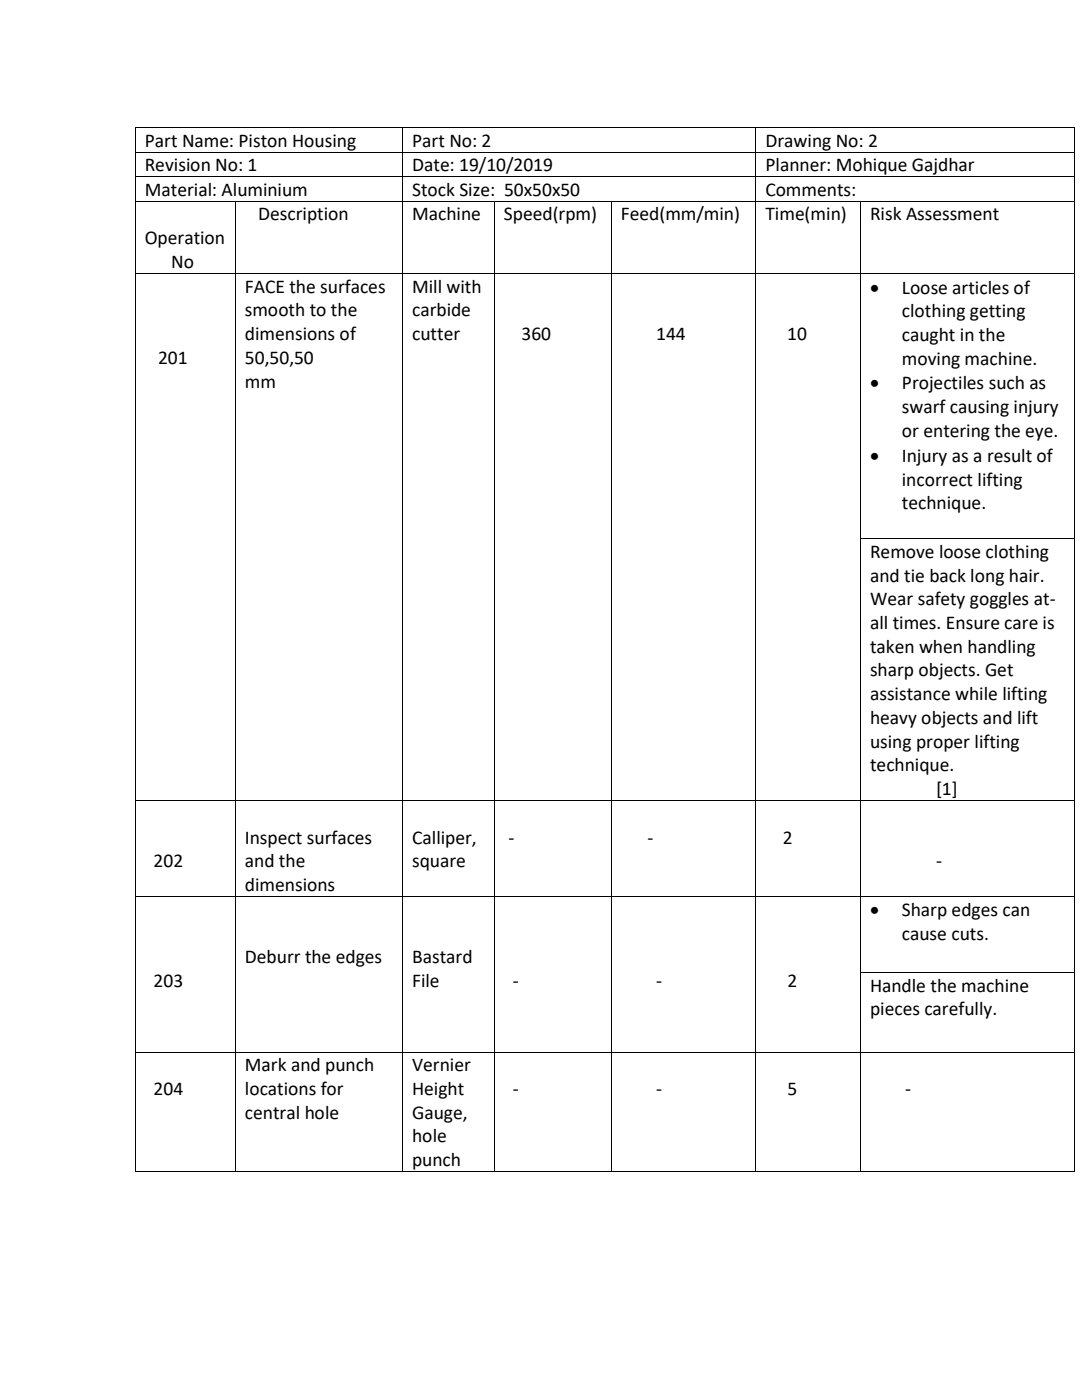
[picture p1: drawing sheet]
<svg xmlns="http://www.w3.org/2000/svg" width="216mm" height="279mm" viewBox="0 0 216 279" stroke-linecap="round" stroke-linejoin="round" font-family="sans-serif">
<defs><g id="words">
<g font-size="3.9">
<text x="28.9" y="29.3">Part Name: Piston Housing</text>
<text x="82.2" y="29.3">Part No: 2</text>
<text x="152.7" y="29.3">Drawing No: 2</text>
<text x="28.9" y="34.2">Revision No: 1</text>
<text x="82.2" y="34.2">Date: 19/10/2019</text>
<text x="152.7" y="34.2">Planner: Mohique Gajdhar</text>
<text x="28.9" y="39.1">Material: Aluminium</text>
<text x="82.2" y="39.1">Stock Size: 50x50x50</text>
<text x="152.7" y="39.1">Comments:</text>
<text x="51.5" y="44">Description</text>
<text x="82.2" y="44">Machine</text>
<text x="100.6" y="44">Speed(rpm)</text>
<text x="123.9" y="44">Feed(mm/min)</text>
<text x="152.7" y="44">Time(min)</text>
<text x="173.6" y="44">Risk Assessment</text>
<text x="28.9" y="48.7">Operation</text>
<text x="34.2" y="53.5">No</text>
<text x="48.9" y="58.4">FACE the surfaces</text>
<text x="82.2" y="58.4">Mill with</text>
<text x="173.6" y="58.6">•</text>
<text x="180" y="58.6">Loose articles of</text>
<text x="48.9" y="63.1">smooth to the</text>
<text x="82.2" y="63.1">carbide</text>
<text x="180" y="63.3">clothing getting</text>
<text x="48.9" y="67.9">dimensions of</text>
<text x="82.2" y="67.9">cutter</text>
<text x="104.1" y="67.9">360</text>
<text x="130.9" y="67.9">144</text>
<text x="157.1" y="67.9">10</text>
<text x="180" y="68.1">caught in the</text>
<text x="31.5" y="72.6">201</text>
<text x="48.9" y="72.6">50,50,50</text>
<text x="48.9" y="77.4">mm</text>
<text x="173.6" y="77.7">•</text>
<text x="180" y="72.8">moving machine.</text>
<text x="180" y="77.7">Projectiles such as</text>
<text x="180" y="82.5">swarf causing injury</text>
<text x="180" y="87.2">or entering the eye.</text>
<text x="173.6" y="92.2">•</text>
<text x="180" y="92.2">Injury as a result of</text>
<text x="180" y="96.9">incorrect lifting</text>
<text x="180" y="101.7">technique.</text>
<text x="173.6" y="111.3">Remove loose clothing</text>
<text x="173.6" y="116.1">and tie back long hair.</text>
<text x="173.6" y="120.8">Wear safety goggles at-</text>
<text x="173.6" y="125.5">all times. Ensure care is</text>
<text x="173.6" y="130.2">taken when handling</text>
<text x="173.6" y="135">sharp objects. Get</text>
<text x="173.6" y="139.7">assistance while lifting</text>
<text x="173.6" y="144.5">heavy objects and lift</text>
<text x="173.6" y="149.2">using proper lifting</text>
<text x="173.6" y="153.9">technique.</text>
<text x="186.8" y="158.7">[1]</text>
<text x="30.7" y="173.1">202</text>
<text x="48.9" y="168.3">Inspect surfaces</text>
<text x="48.9" y="173.1">and the</text>
<text x="82.2" y="168.3">Calliper,</text>
<text x="82.2" y="173.1">square</text>
<text x="101.4" y="168.3">-</text>
<text x="129.2" y="168.3">-</text>
<text x="156.2" y="168.3">2</text>
<text x="186.8" y="173.1">-</text>
<text x="48.9" y="177.8">dimensions</text>
<text x="173.6" y="182.9">•</text>
<text x="180" y="182.9">Sharp edges can</text>
<text x="180" y="187.6">cause cuts.</text>
<text x="30.7" y="196.9">203</text>
<text x="48.9" y="192.2">Deburr the edges</text>
<text x="82.2" y="192.2">Bastard</text>
<text x="82.2" y="196.9">File</text>
<text x="102.3" y="196.9">-</text>
<text x="130.9" y="196.9">-</text>
<text x="157.1" y="196.9">2</text>
<text x="173.6" y="197.9">Handle the machine</text>
<text x="173.6" y="202.6">pieces carefully.</text>
<text x="48.9" y="213.8">Mark and punch</text>
<text x="82.2" y="213.8">Vernier</text>
<text x="30.7" y="218.5">204</text>
<text x="48.9" y="218.5">locations for</text>
<text x="82.2" y="218.5">Height</text>
<text x="102.3" y="218.5">-</text>
<text x="130.9" y="218.5">-</text>
<text x="157.1" y="218.5">5</text>
<text x="180.6" y="218.5">-</text>
<text x="48.9" y="223.3">central hole</text>
<text x="82.2" y="223.3">Gauge,</text>
<text x="82.2" y="228">hole</text>
<text x="82.2" y="232.7">punch</text>
</g>
</g></defs>
<g fill="#000">
<path d="M26.9 25.4h.2v.2h-.2z" fill-rule="evenodd"/>
<path d="M26.9 25.4h.2v.2h-.2z" fill-rule="evenodd"/>
<path d="M26.9 30.3h.2v.2h-.2z" fill-rule="evenodd"/>
<path d="M26.9 35.2h.2v.2h-.2z" fill-rule="evenodd"/>
<path d="M80.2 25.4h.2v.2h-.2z" fill-rule="evenodd"/>
<path d="M80.2 30.3h.2v.2h-.2z" fill-rule="evenodd"/>
<path d="M80.2 35.2h.2v.2h-.2z" fill-rule="evenodd"/>
<path d="M150.7 25.4h.2v.2h-.2z" fill-rule="evenodd"/>
<path d="M150.7 30.3h.2v.2h-.2z" fill-rule="evenodd"/>
<path d="M150.7 35.2h.2v.2h-.2z" fill-rule="evenodd"/>
<path d="M214.3 25.4h.2v.2h-.2z" fill-rule="evenodd"/>
<path d="M214.3 25.4h.2v.2h-.2z" fill-rule="evenodd"/>
<path d="M214.3 30.3h.2v.2h-.2z" fill-rule="evenodd"/>
<path d="M214.3 35.2h.2v.2h-.2z" fill-rule="evenodd"/>
<path d="M26.9 40.1h.2v.2h-.2z" fill-rule="evenodd"/>
<path d="M26.9 54.5h.2v.2h-.2z" fill-rule="evenodd"/>
<path d="M46.9 40.1h.1v.2h-.1z" fill-rule="evenodd"/>
<path d="M46.9 54.5h.1v.2h-.1z" fill-rule="evenodd"/>
<path d="M80.2 40.1h.2v.2h-.2z" fill-rule="evenodd"/>
<path d="M80.2 54.5h.2v.2h-.2z" fill-rule="evenodd"/>
<path d="M98.6 40.1h.1v.2h-.1z" fill-rule="evenodd"/>
<path d="M98.6 54.5h.1v.2h-.1z" fill-rule="evenodd"/>
<path d="M121.9 40.1h.2v.2h-.2z" fill-rule="evenodd"/>
<path d="M121.9 54.5h.2v.2h-.2z" fill-rule="evenodd"/>
<path d="M150.7 40.1h.2v.2h-.2z" fill-rule="evenodd"/>
<path d="M150.7 54.5h.2v.2h-.2z" fill-rule="evenodd"/>
<path d="M171.6 40.1h.2v.2h-.2z" fill-rule="evenodd"/>
<path d="M171.6 54.5h.2v.2h-.2z" fill-rule="evenodd"/>
<path d="M214.3 40.1h.2v.2h-.2z" fill-rule="evenodd"/>
<path d="M214.3 54.5h.2v.2h-.2z" fill-rule="evenodd"/>
<path d="M26.9 107.5h.2v.1h-.2z" fill-rule="evenodd"/>
<path d="M46.9 107.5h.1v.1h-.1z" fill-rule="evenodd"/>
<path d="M80.2 107.5h.2v.1h-.2z" fill-rule="evenodd"/>
<path d="M98.6 107.5h.1v.1h-.1z" fill-rule="evenodd"/>
<path d="M121.9 107.5h.2v.1h-.2z" fill-rule="evenodd"/>
<path d="M150.7 107.5h.2v.1h-.2z" fill-rule="evenodd"/>
<path d="M171.6 107.5h.2v.1h-.2z" fill-rule="evenodd"/>
<path d="M214.3 107.5h.2v.1h-.2z" fill-rule="evenodd"/>
<path d="M26.9 159.7h.2v.2h-.2z" fill-rule="evenodd"/>
<path d="M46.9 159.7h.1v.2h-.1z" fill-rule="evenodd"/>
<path d="M80.2 159.7h.2v.2h-.2z" fill-rule="evenodd"/>
<path d="M98.6 159.7h.1v.2h-.1z" fill-rule="evenodd"/>
<path d="M121.9 159.7h.2v.2h-.2z" fill-rule="evenodd"/>
<path d="M150.7 159.7h.2v.2h-.2z" fill-rule="evenodd"/>
<path d="M171.6 159.7h.2v.2h-.2z" fill-rule="evenodd"/>
<path d="M214.3 159.7h.2v.2h-.2z" fill-rule="evenodd"/>
<path d="M26.9 178.9h.2v.2h-.2z" fill-rule="evenodd"/>
<path d="M46.9 178.9h.1v.2h-.1z" fill-rule="evenodd"/>
<path d="M80.2 178.9h.2v.2h-.2z" fill-rule="evenodd"/>
<path d="M98.6 178.9h.1v.2h-.1z" fill-rule="evenodd"/>
<path d="M121.9 178.9h.2v.2h-.2z" fill-rule="evenodd"/>
<path d="M150.7 178.9h.2v.2h-.2z" fill-rule="evenodd"/>
<path d="M171.6 178.9h.2v.2h-.2z" fill-rule="evenodd"/>
<path d="M214.3 178.9h.2v.2h-.2z" fill-rule="evenodd"/>
<path d="M26.9 194h.2v.2h-.2z" fill-rule="evenodd"/>
<path d="M46.9 194h.1v.2h-.1z" fill-rule="evenodd"/>
<path d="M80.2 194h.2v.2h-.2z" fill-rule="evenodd"/>
<path d="M98.6 194h.1v.2h-.1z" fill-rule="evenodd"/>
<path d="M121.9 194h.2v.2h-.2z" fill-rule="evenodd"/>
<path d="M150.7 194h.2v.2h-.2z" fill-rule="evenodd"/>
<path d="M171.6 194h.2v.2h-.2z" fill-rule="evenodd"/>
<path d="M214.3 194h.2v.2h-.2z" fill-rule="evenodd"/>
<path d="M26.9 209.9h.2v.2h-.2z" fill-rule="evenodd"/>
<path d="M46.9 209.9h.1v.2h-.1z" fill-rule="evenodd"/>
<path d="M80.2 209.9h.2v.2h-.2z" fill-rule="evenodd"/>
<path d="M98.6 209.9h.1v.2h-.1z" fill-rule="evenodd"/>
<path d="M121.9 209.9h.2v.2h-.2z" fill-rule="evenodd"/>
<path d="M150.7 209.9h.2v.2h-.2z" fill-rule="evenodd"/>
<path d="M171.6 209.9h.2v.2h-.2z" fill-rule="evenodd"/>
<path d="M214.3 209.9h.2v.2h-.2z" fill-rule="evenodd"/>
<path d="M26.9 233.8h.2v.2h-.2z" fill-rule="evenodd"/>
<path d="M26.9 233.8h.2v.2h-.2z" fill-rule="evenodd"/>
<path d="M46.9 233.8h.1v.2h-.1z" fill-rule="evenodd"/>
<path d="M80.2 233.8h.2v.2h-.2z" fill-rule="evenodd"/>
<path d="M98.6 233.8h.1v.2h-.1z" fill-rule="evenodd"/>
<path d="M121.9 233.8h.2v.2h-.2z" fill-rule="evenodd"/>
<path d="M150.7 233.8h.2v.2h-.2z" fill-rule="evenodd"/>
<path d="M171.6 233.8h.2v.2h-.2z" fill-rule="evenodd"/>
<path d="M214.3 233.8h.2v.2h-.2z" fill-rule="evenodd"/>
<path d="M214.3 233.8h.2v.2h-.2z" fill-rule="evenodd"/>
</g>
<g fill="none" stroke="#000" stroke-width=".2">
<path d="M27 25.6v4.7M27 30.5v4.7M27 35.4v4.7M27.1 25.5h53.1M27.1 30.4h53.1M27.1 35.3h53.1M80.3 25.6v4.7M80.3 30.5v4.7M80.3 35.4v4.7M80.4 25.5h70.3M80.4 30.4h70.3M80.4 35.3h70.3"/>
<path d="M150.8 25.6v4.7M150.8 30.5v4.7M150.8 35.4v4.7M150.9 25.5h63.4M150.9 30.4h63.4M150.9 35.3h63.4M214.4 25.6v4.7M214.4 30.5v4.7M214.4 35.4v4.7M27 40.3v14.2M27 54.7v52.8M27.1 40.2h19.8"/>
<path d="M27.1 54.6h19.8M47 40.3v14.2M47 54.7v52.8M47 40.2h33.2M47 54.6h33.2M80.3 40.3v14.2M80.3 54.7v52.8M80.4 40.2h18.2M80.4 54.6h18.2M98.7 40.3v14.2M98.7 54.7v52.8M98.7 40.2h23.2"/>
<path d="M98.7 54.6h23.2M122 40.3v14.2M122 54.7v52.8M122.1 40.2h28.6M122.1 54.6h28.6M150.8 40.3v14.2M150.8 54.7v52.8M150.9 40.2h20.7M150.9 54.6h20.7M171.7 40.3v14.2M171.7 54.7v52.8M171.8 40.2h42.5"/>
<path d="M171.8 54.6h42.5M214.4 40.3v14.2M214.4 54.7v52.8M27 107.6v52.1M47 107.6v52.1M80.3 107.6v52.1M98.7 107.6v52.1M122 107.6v52.1M150.8 107.6v52.1M171.7 107.6v52.1M171.8 107.5h42.5M214.4 107.6v52.1"/>
<path d="M27 159.9v19M27.1 159.8h19.8M47 159.9v19M47 159.8h33.2M80.3 159.9v19M80.4 159.8h18.2M98.7 159.9v19M98.7 159.8h23.2M122 159.9v19M122.1 159.8h28.6M150.8 159.9v19M150.9 159.8h20.7"/>
<path d="M171.7 159.9v19M171.8 159.8h42.5M214.4 159.9v19M27 179.1v14.9M27.1 179h19.8M47 179.1v14.9M47 179h33.2M80.3 179.1v14.9M80.4 179h18.2M98.7 179.1v14.9M98.7 179h23.2M122 179.1v14.9"/>
<path d="M122.1 179h28.6M150.8 179.1v14.9M150.9 179h20.7M171.7 179.1v14.9M171.8 179h42.5M214.4 179.1v14.9M27 194.2v15.7M47 194.2v15.7M80.3 194.2v15.7M98.7 194.2v15.7M122 194.2v15.7M150.8 194.2v15.7"/>
<path d="M171.7 194.2v15.7M171.8 194.1h42.5M214.4 194.2v15.7M27 210.1v23.7M27.1 210h19.8M47 210.1v23.7M47 210h33.2M80.3 210.1v23.7M80.4 210h18.2M98.7 210.1v23.7M98.7 210h23.2M122 210.1v23.7"/>
<path d="M122.1 210h28.6M150.8 210.1v23.7M150.9 210h20.7M171.7 210.1v23.7M171.8 210h42.5M214.4 210.1v23.7M27.1 233.9h19.8M47 233.9h33.2M80.4 233.9h18.2M98.7 233.9h23.2M122.1 233.9h28.6M150.9 233.9h20.7"/>
<path d="M171.8 233.9h42.5"/>
</g>
<use href="#words"/>
</svg>
